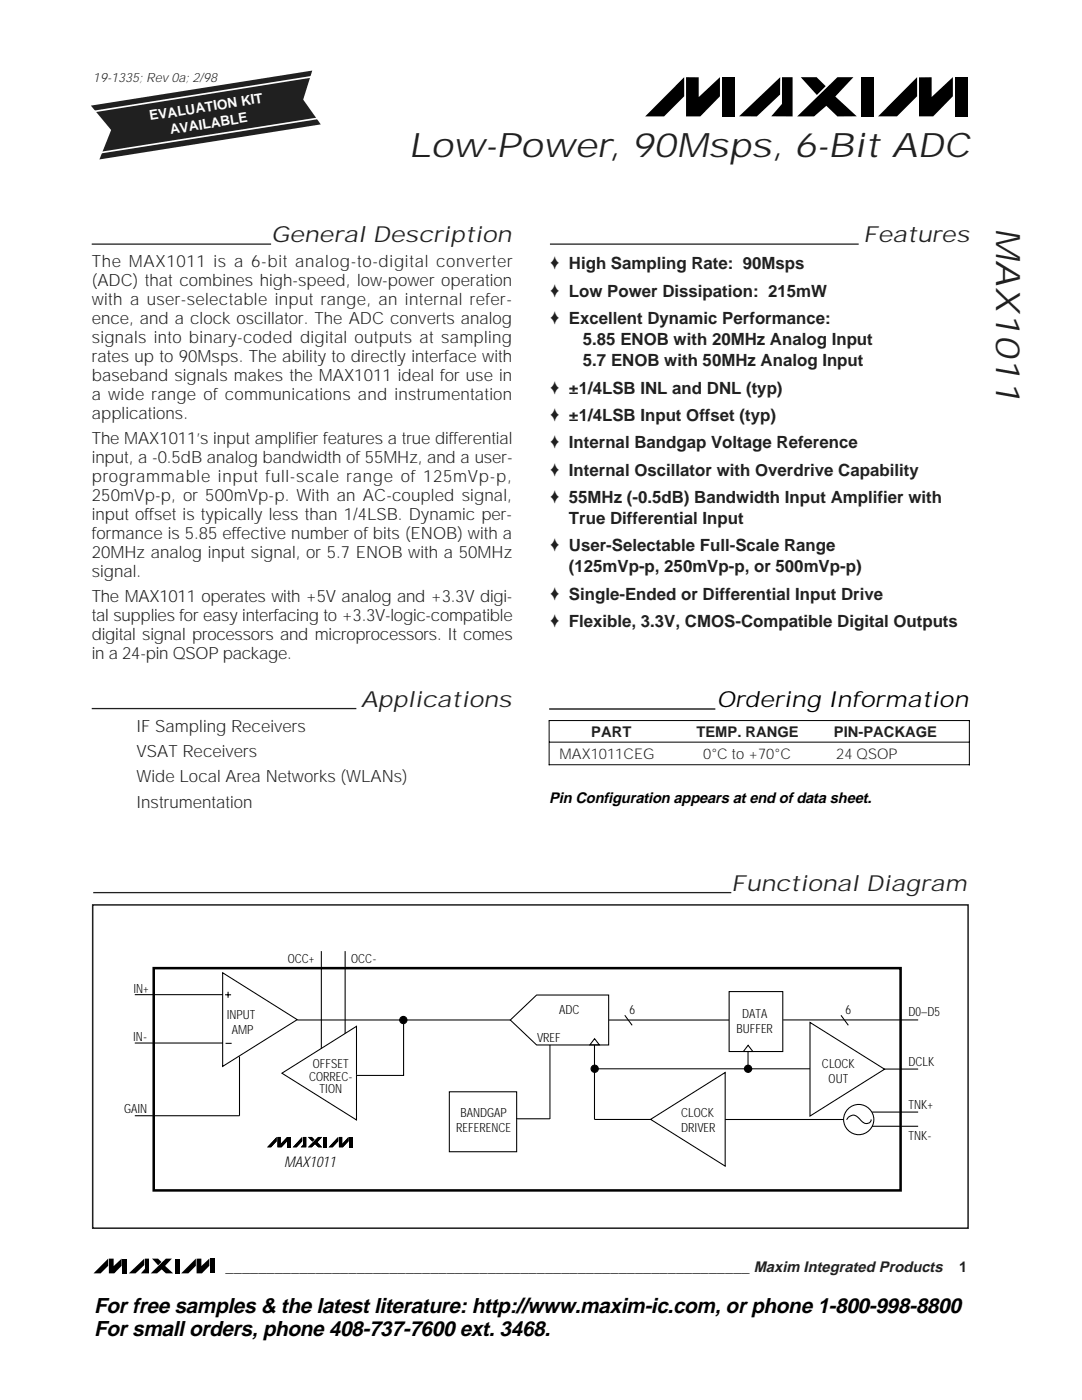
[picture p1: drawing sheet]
<svg xmlns="http://www.w3.org/2000/svg" width="216mm" height="279mm" viewBox="0 0 216 279" stroke-linecap="round" stroke-linejoin="round" font-family="sans-serif">
<defs><g id="words">
<g font-size="6.8" fill="#231f20">
<text x="81.5" y="31.3">Low-Power, 90Msps, 6-Bit ADC</text>
<text x="198.8" y="45.6" transform="rotate(90 198.8 45.6)">MAX1011</text>
</g>
<g font-size="4.5" fill="#231f20">
<text x="54.1" y="48.3">General Description</text>
<text x="172.2" y="48.3">Features</text>
<text x="72" y="141">Applications</text>
<text x="145.9" y="177.7">Functional Diagram</text>
</g>
<text font-size="4.5" x="143" y="141.1">Ordering Information</text>
<g font-size="4.2">
<text x="18.8" y="262">For free samples &amp; the latest literature: http://www.maxim-ic.com, or phone 1-800-998-8800</text>
<text x="18.8" y="266.6">For small orders, phone 408-737-7600 ext. 3468.</text>
</g>
<g font-size="3.4" fill="#231f20">
<text x="18.3" y="53.4">The MAX1011 is a 6-bit analog-to-digital converter</text>
<text x="109.7" y="53.8">♦ High Sampling Rate: 90Msps</text>
<text x="18.3" y="57.1">(ADC) that combines high-speed, low-power operation</text>
<text x="109.7" y="59.2">♦ Low Power Dissipation: 215mW</text>
<text x="18.3" y="60.9">with a user-selectable input range, an internal refer-</text>
<text x="18.3" y="64.7">ence, and a clock oscillator. The ADC converts analog</text>
<text x="109.7" y="64.7">♦ Excellent Dynamic Performance:</text>
<text x="18.3" y="68.5">signals into binary-coded digital outputs at sampling</text>
<text x="116.3" y="68.9">5.85 ENOB with 20MHz Analog Input</text>
<text x="18.3" y="72.3">rates up to 90Msps. The ability to directly interface with</text>
<text x="18.3" y="76">baseband signals makes the MAX1011 ideal for use in</text>
<text x="116.3" y="73.1">5.7 ENOB with 50MHz Analog Input</text>
<text x="18.3" y="79.8">a wide range of communications and instrumentation</text>
<text x="18.3" y="83.6">applications.</text>
<text x="109.7" y="78.6">♦ ±1/4LSB INL and DNL (typ)</text>
<text x="18.3" y="88.6">The MAX1011’s input amplifier features a true differential</text>
<text x="109.7" y="84">♦ ±1/4LSB Input Offset (typ)</text>
<text x="109.7" y="89.5">♦ Internal Bandgap Voltage Reference</text>
<text x="18.3" y="92.4">input, a -0.5dB analog bandwidth of 55MHz, and a user-</text>
<text x="109.7" y="94.9">♦ Internal Oscillator with Overdrive Capability</text>
<text x="18.3" y="96.2">programmable input full-scale range of 125mVp-p,</text>
<text x="18.3" y="100">250mVp-p, or 500mVp-p. With an AC-coupled signal,</text>
<text x="109.7" y="100.4">♦ 55MHz (-0.5dB) Bandwidth Input Amplifier with</text>
<text x="18.3" y="103.7">input offset is typically less than 1/4LSB. Dynamic per-</text>
<text x="18.3" y="107.5">formance is 5.85 effective number of bits (ENOB) with a</text>
<text x="113.5" y="104.6">True Differential Input</text>
<text x="18.3" y="111.3">20MHz analog input signal, or 5.7 ENOB with a 50MHz</text>
<text x="109.7" y="110">♦ User-Selectable Full-Scale Range</text>
<text x="18.3" y="115.1">signal.</text>
<text x="109.7" y="119.7">♦ Single-Ended or Differential Input Drive</text>
<text x="113.5" y="114.2">(125mVp-p, 250mVp-p, or 500mVp-p)</text>
<text x="18.3" y="120.1">The MAX1011 operates with +5V analog and +3.3V digi-</text>
<text x="18.3" y="123.9">tal supplies for easy interfacing to +3.3V-logic-compatible</text>
<text x="109.7" y="125.1">♦ Flexible, 3.3V, CMOS-Compatible Digital Outputs</text>
<text x="18.3" y="127.7">digital signal processors and microprocessors. It comes</text>
<text x="18.3" y="131.4">in a 24-pin QSOP package.</text>
<text x="27.3" y="146.1">IF Sampling Receivers</text>
<text x="27.3" y="151.1">VSAT Receivers</text>
<text x="27.3" y="156.1">Wide Local Area Networks (WLANs)</text>
<text x="27.3" y="161.2">Instrumentation</text>
</g>
<g font-size="3">
<text x="109.6" y="160.3">Pin Configuration appears at end of data sheet.</text>
<text x="56.7" y="233">MAX1011</text>
</g>
<g font-size="2.9" fill="#231f20">
<text x="118" y="147">PART</text>
<text x="139" y="147">TEMP. RANGE</text>
<text x="166.4" y="147">PIN-PACKAGE</text>
<text x="111.7" y="151.4">MAX1011CEG</text>
<text x="140.3" y="151.4">0°C to +70°C</text>
<text x="166.8" y="151.4">24 QSOP</text>
<text x="45" y="253.9">________________________________________________________________ Maxim Integrated Products</text>
<text x="191.4" y="253.9">1</text>
</g>
<g font-size="2.7" fill="#fff">
<text x="30" y="24" transform="rotate(-9 30 24)">EVALUATION KIT</text>
<text x="34.1" y="26.8" transform="rotate(-9 34.1 26.8)">AVAILABLE</text>
</g>
<text font-size="2.6" fill="#231f20" x="18.6" y="16.3">19-1335; Rev 0a; 2/98</text>
<g font-size="2.5">
<text x="57.4" y="192.1">OCC+</text>
<text x="70.1" y="192.1">OCC-</text>
<text x="26.6" y="198.1">IN+</text>
<text x="45.3" y="203.5">INPUT</text>
<text x="111.6" y="202.5">ADC</text>
<text x="125.6" y="202.3">6</text>
<text x="148.1" y="203.2">DATA</text>
<text x="168.7" y="202.3">6</text>
<text x="181.3" y="202.8">D0–D5</text>
<text x="26.6" y="207.7">IN-</text>
<text x="46.2" y="206.4">AMP</text>
<text x="107.2" y="207.9">VREF</text>
<text x="147" y="206.1">BUFFER</text>
<text x="61.7" y="215.7">CORREC-</text>
<text x="62.4" y="213.2">OFFSET</text>
<text x="164" y="213.2">CLOCK</text>
<text x="181.3" y="212.8">DCLK</text>
<text x="63.8" y="218.2">TION</text>
<text x="165.3" y="216.1">OUT</text>
<text x="181.3" y="221.4">TNK+</text>
<text x="24.8" y="222.1">GAIN</text>
<text x="91" y="225.9">REFERENCE</text>
<text x="91.9" y="222.9">BANDGAP</text>
<text x="135.9" y="223">CLOCK</text>
<text x="135.9" y="225.9">DRIVER</text>
<text x="181.3" y="227.6">TNK-</text>
</g>
</g></defs>
<path d="M18.3 48.7h35.8M109.7 48.7h61.6M18.3 141.4h52.8" fill="none" stroke="#231f20" stroke-width=".26"/>
<path d="M136.5 15.4v3.8l-4 4h-3.8zM136.9 15.4h2.5v4l4.3-4v3.8l-4 4h-2.8zM159.8 15.4h3.1l1.9 1.8-1.8 1.8zM159.1 23.2l8-7.8h3.2l-3.6 3.9 4.3 3.9h-3.9l-2.2-2.1-2.5 2.1zM183 15.4v3.8l-4 4h-3.8zM183.4 15.4h2.5v4l4.2-4v3.8l-3.9 4h-2.8zM144 15.4h2.6v7.8h-2.6zM147.5 23.2l8.2-7.8v3.5l-4.7 4.3zM156 15.4h2.2v7.8h-4.3l2.1-2.5zM171.8 15.4h2.6v7.8h-2.6zM190.5 15.4h2.6v7.8h-2.6z" fill="#000"/>
<path d="M18.5 249.2h25.7v5.1h-25.7z" fill-rule="evenodd" fill="#fff"/>
<path d="M21.6 251.2v1.4l-1.5 1.5h-1.4zM21.7 251.2h1v1.5l1.6-1.5v1.4l-1.5 1.5h-1.1zM24.4 251.2h1v2.9h-1zM25.7 254.1l3.1-2.9v1.3l-1.8 1.6zM28.9 251.2h.8v2.9h-1.6l.8-.9zM30.3 251.2h1.2l.7 .7-.6 .6zM30.1 254.1l3-2.9h1.2l-1.4 1.4 1.6 1.5h-1.4l-.8-.8-1 .8zM34.9 251.2h.9v2.9h-.9zM39.1 251.2v1.4l-1.5 1.5h-1.4zM39.2 251.2h1v1.5l1.6-1.5v1.4l-1.5 1.5h-1.1zM41.9 251.2h1v2.9h-1z" fill="#000"/>
<g fill="#fff" stroke="#000" stroke-width=".21">
<path d="M44.4 194.1l14.9 9.4-14.9 9.3z"/>
<path d="M101.8 203.6l5.3-5h14.3v9.9h-14.3z"/>
</g>
<g fill="none" stroke="#000" stroke-width=".21">
<path d="M26.9 198.5h17.6M44.9 198.5h1.2M45.5 197.9v1.2M64.1 189.8v20.5M68.9 189.8v17.4M145.5 197.9h10.7v12h-10.7zM26.9 208.2h17.6M45 208.2h1.2M47.8 210.8v11.9h-20.9M59.3 203.6h42.5M89.7 217.9h13.4v12h-13.4zM109.7 208.5v14.8"/>
<path d="M118.6 208.6v14.8M118.6 213.3h44.5M118.6 207.3l1 1.2h-1.9zM121.5 203.6h24M124.7 202.6l1.4 2M149.3 209.9v3.4M149.3 208.6l.9 1.2h-1.9zM156.3 203.6h26.9M167.8 202.6l1.5 2M175.4 213.4h7.8M103.1 223.3h6.6M118.6 223.4h12.4"/>
<path d="M144.2 223.4h24.1M173.8 223.4a1 1 0 0 1-.7 .8 1 1 0 0 1-1-.3l-.4-.4a1.54 1.54 0 0 0-2.4-.5l-.4 .5M174 221.9h9.2M174 224.8h9.2"/>
<circle cx="171.4" cy="223.4" r="3"/>
</g>
<path d="M55.2 226.9v.9l-1.1 1.2h-.8zM55.4 226.9h.6v1.4l1.3-1.4v.9l-1.1 1.2h-.8zM57.4 226.9h.7v2.1h-.7zM60.3 226.9v.9l-1.1 1.2h-.8zM60.5 226.9h.6v2.1h-1.1l.5-.6zM63.5 226.9h.8l-1 1 1 1.1h-.8l-.6-.7-.7 .7h-.8zM61.4 226.9h.8l.5 .5-.4 .4zM64.6 226.9h.6v2.1h-.6zM67.5 226.9v.9l-1.1 1.2h-.8zM67.6 226.9h.7v1.4l1.2-1.4v.9l-1.1 1.2h-.8zM69.7 226.9h.7v2.1h-.7z" fill="#000"/>
<path d="M30.7 193.2h149v44.4h-149z" fill="none" stroke="#000" stroke-width=".5"/>
<g fill="#000" stroke="#000" stroke-width=".21">
<circle cx="80.5" cy="203.6" r=".72"/>
<circle cx="118.7" cy="213.3" r=".72"/>
<circle cx="149.3" cy="213.3" r=".72"/>
</g>
<g fill="#fff" stroke="#000" stroke-width=".21">
<path d="M129.8 223.4l14.9-9.4v18.7z"/>
<path d="M161.6 204l14.9 9.4-14.9 9.3z"/>
<path d="M56.3 214.2l14.8-9.4v18.7z"/>
<path d="M80.5 204.3v10.3h-9.4z"/>
</g>
<path d="M18.5 180.6h174.7v64.5h-174.7z" fill="none" stroke="#231f20" stroke-width=".3"/>
<path d="M18.6 178.1h127.3" fill="none" stroke="#231f20" stroke-width=".26"/>
<path d="M109.6 143.8h83.8v8.8h-83.8z" fill-rule="evenodd" fill="#fff"/>
<path d="M18.1 21.1l44.2-7-1.8 5.8 3.5 4.9-44.2 7 2.4-5.9z" fill-rule="evenodd" fill="#231f20"/>
<path d="M62.4 15.3l-43.8 7M64 23.5l-44.5 7.1" fill="none" stroke="#fff" stroke-width=".34"/>
<path d="M109.5 143.8h84M109.5 152.6h84M109.6 148.1h83.8M109.6 143.8v8.9M193.4 143.8v8.9" fill="none" stroke="#000" stroke-width=".2"/>
<path d="M109.6 141.5h33.1" fill="none" stroke="#000" stroke-width=".26"/>
<use href="#words"/>
</svg>
